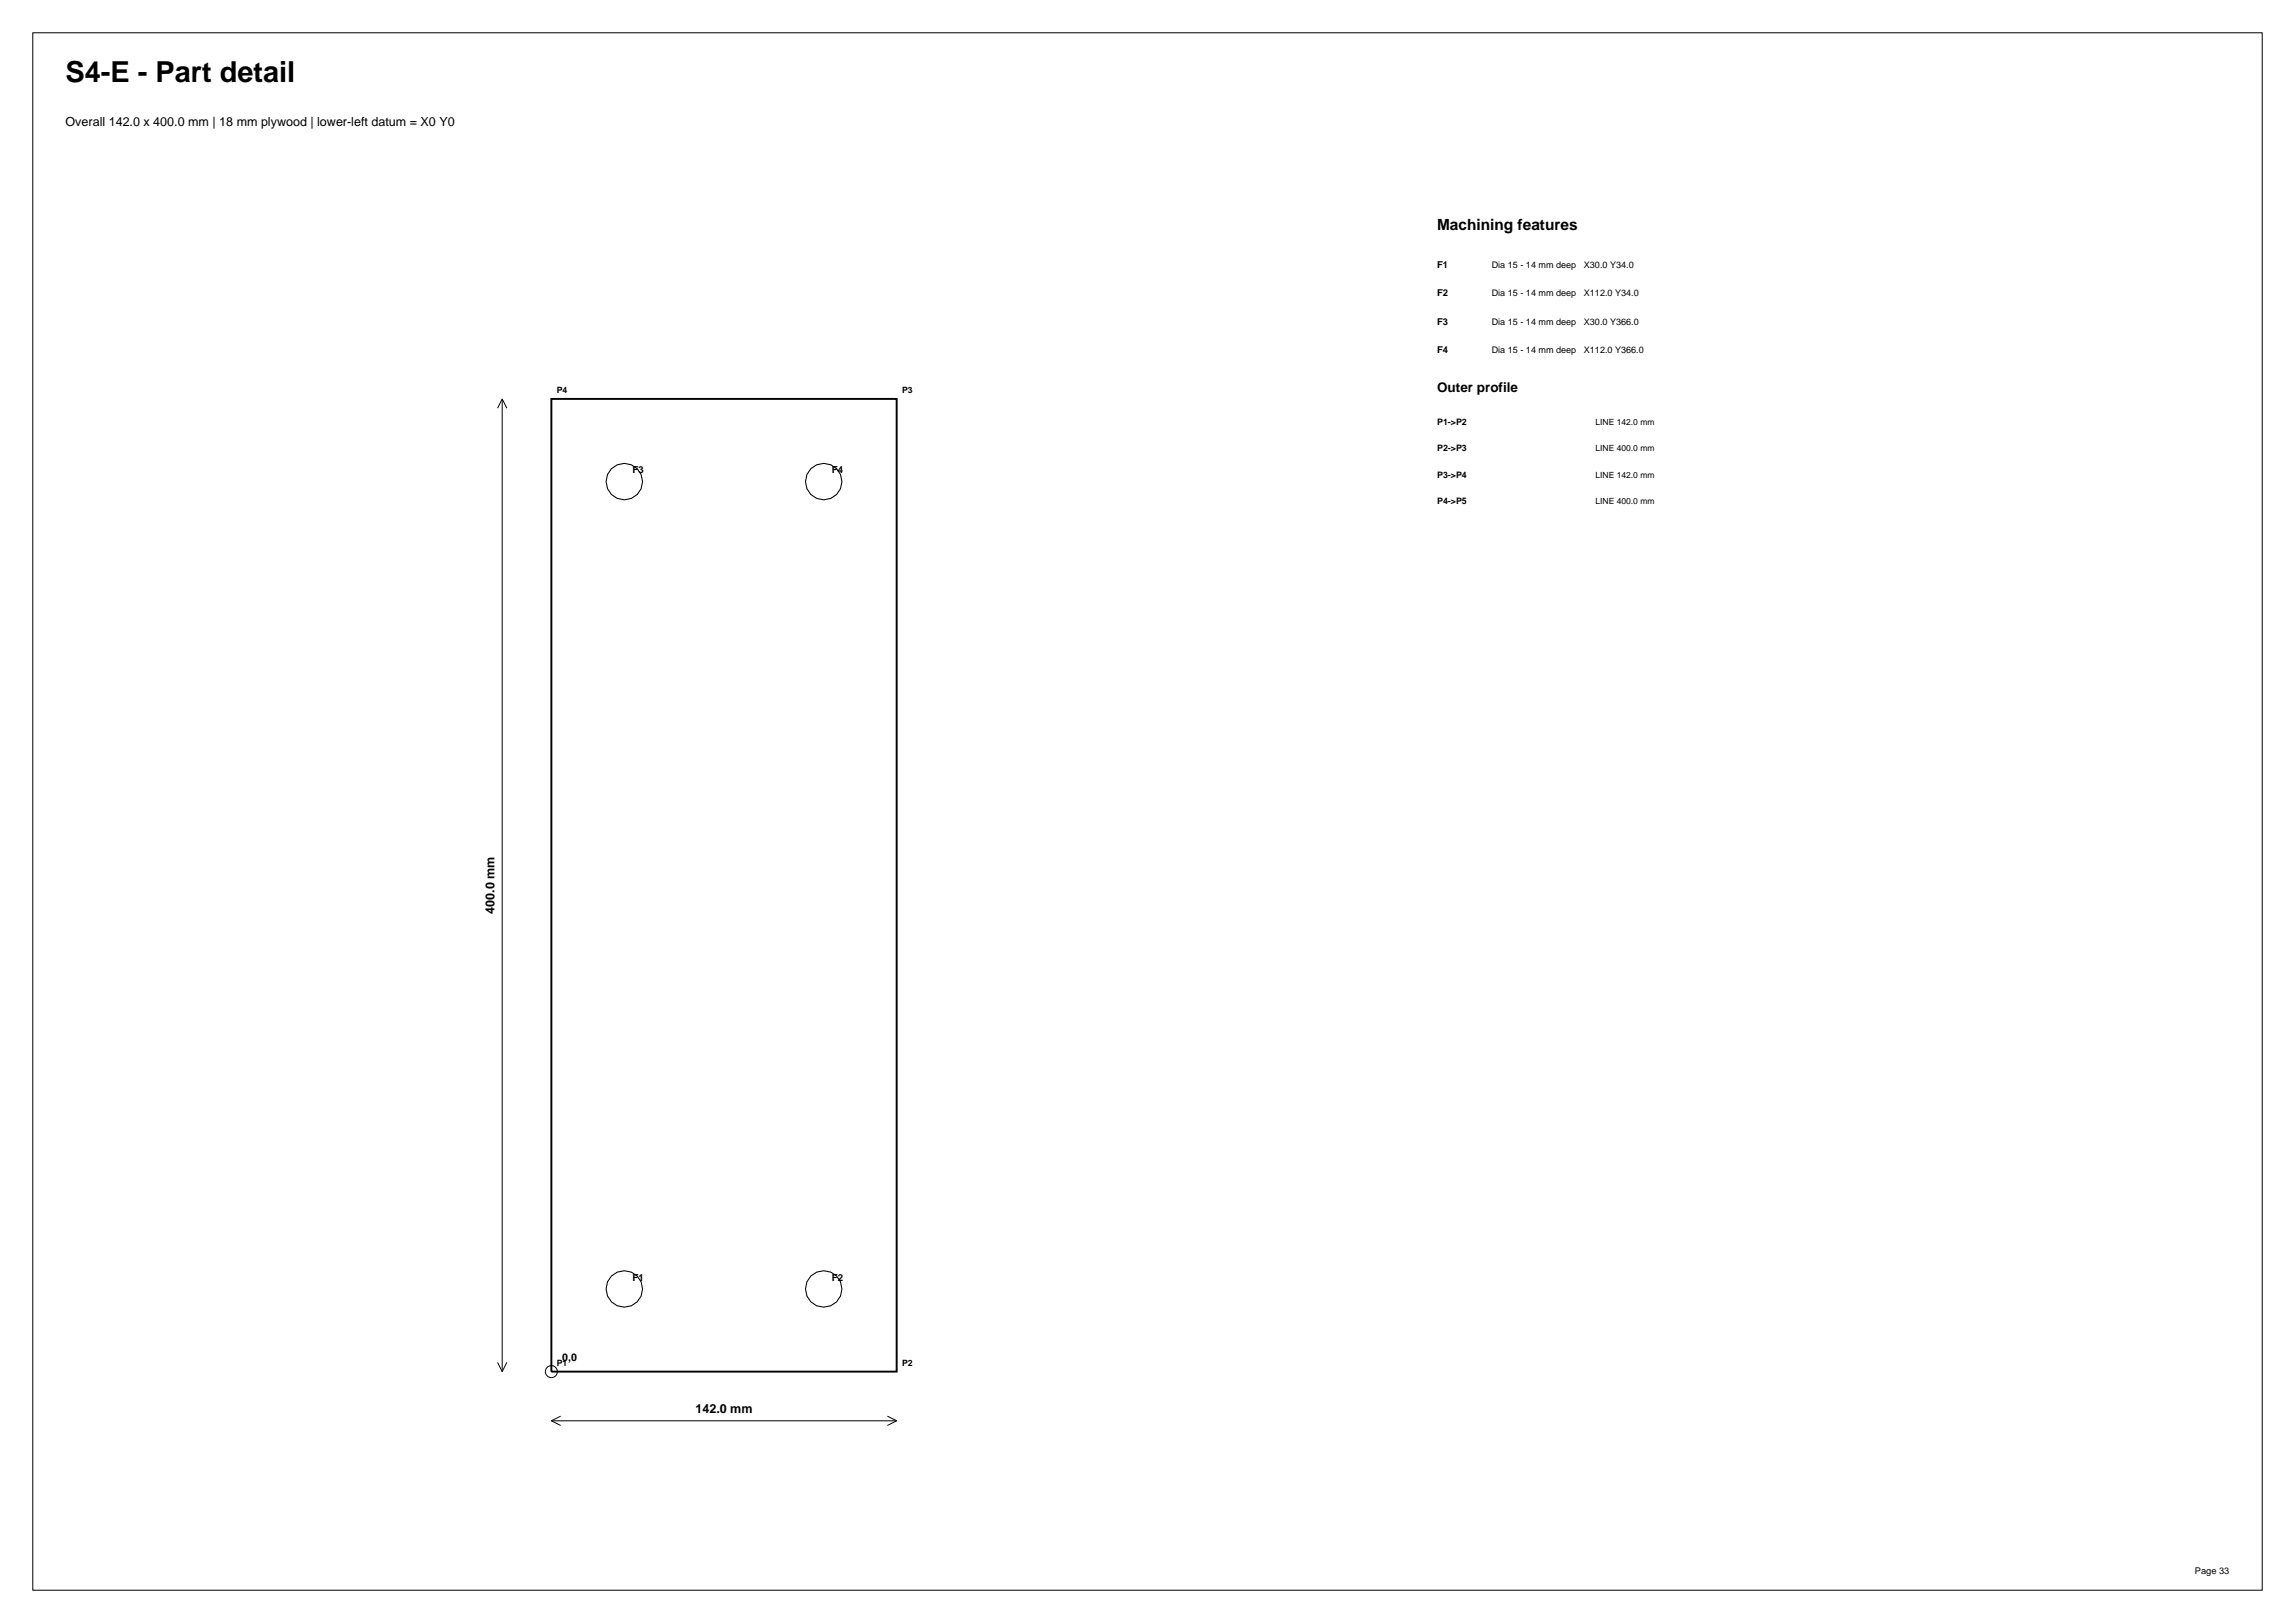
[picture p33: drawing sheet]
<svg xmlns="http://www.w3.org/2000/svg" width="420mm" height="297mm" viewBox="0 0 420 297" stroke-linecap="round" stroke-linejoin="round" font-family="sans-serif">
<defs><g id="words">
<text font-size="5.3" x="12" y="15">S4-E - Part detail</text>
<text font-size="2.8" x="263" y="42">Machining features</text>
<text font-size="2.5" x="263" y="71.8">Outer profile</text>
<g font-size="2.3">
<text x="12" y="23">Overall 142.0 x 400.0 mm | 18 mm plywood | lower-left datum = X0 Y0</text>
<text x="90.5" y="167.2" transform="rotate(-90 90.5 167.2)">400.0 mm</text>
<text x="127.3" y="258.6">142.0 mm</text>
</g>
<text font-size="1.9" x="102.9" y="249">0,0</text>
<g font-size="1.8">
<text x="115.8" y="86.6">F3</text>
<text x="152.2" y="86.6">F4</text>
<text x="115.8" y="234.4">F1</text>
<text x="152.2" y="234.4">F2</text>
</g>
<g font-size="1.7">
<text x="263" y="49">F1</text>
<text x="273" y="49">Dia 15 - 14 mm deep</text>
<text x="289.9" y="49">X30.0 Y34.0</text>
<text x="263" y="54.2">F2</text>
<text x="263" y="59.4">F3</text>
<text x="273" y="54.2">Dia 15 - 14 mm deep</text>
<text x="273" y="59.4">Dia 15 - 14 mm deep</text>
<text x="289.9" y="54.2">X112.0 Y34.0</text>
<text x="289.9" y="59.4">X30.0 Y366.0</text>
<text x="263" y="64.6">F4</text>
<text x="273" y="64.6">Dia 15 - 14 mm deep</text>
<text x="289.9" y="64.6">X112.0 Y366.0</text>
<text x="401.7" y="288">Page 33</text>
</g>
<g font-size="1.6">
<text x="101.9" y="72">P4</text>
<text x="165.1" y="72">P3</text>
<text x="263" y="77.8">P1-&gt;P2</text>
<text x="292" y="77.8">LINE 142.0 mm</text>
<text x="263" y="82.6">P2-&gt;P3</text>
<text x="292" y="82.6">LINE 400.0 mm</text>
<text x="263" y="87.4">P3-&gt;P4</text>
<text x="292" y="87.4">LINE 142.0 mm</text>
<text x="263" y="92.2">P4-&gt;P5</text>
<text x="292" y="92.2">LINE 400.0 mm</text>
<text x="101.9" y="250">P1</text>
<text x="165.1" y="250">P2</text>
</g>
</g></defs>
<g fill="none" stroke="#000" stroke-width=".18">
<path d="M6 6h408v285h-408zM91.9 73v178M91.9 73l-.8 1.7M91.9 73l.9 1.7M91.1 249.3l.8 1.7M92.8 249.3l-.9 1.7M100.9 260h63.2M100.9 260l1.7 .9M102.6 259.2l-1.7 .8M162.4 259.2l1.7 .8M164.1 260l-1.7 .9"/>
<circle cx="100.9" cy="251" r="1.1"/>
</g>
<path d="M100.9 73h63.2v178h-63.2z" fill="none" stroke="#000" stroke-width=".35"/>
<g fill="none" stroke="#000" stroke-width=".19">
<circle cx="114.3" cy="88.1" r="3.3"/>
<circle cx="150.7" cy="88.1" r="3.3"/>
<circle cx="114.3" cy="235.9" r="3.3"/>
<circle cx="150.7" cy="235.9" r="3.3"/>
</g>
<use href="#words"/>
</svg>
